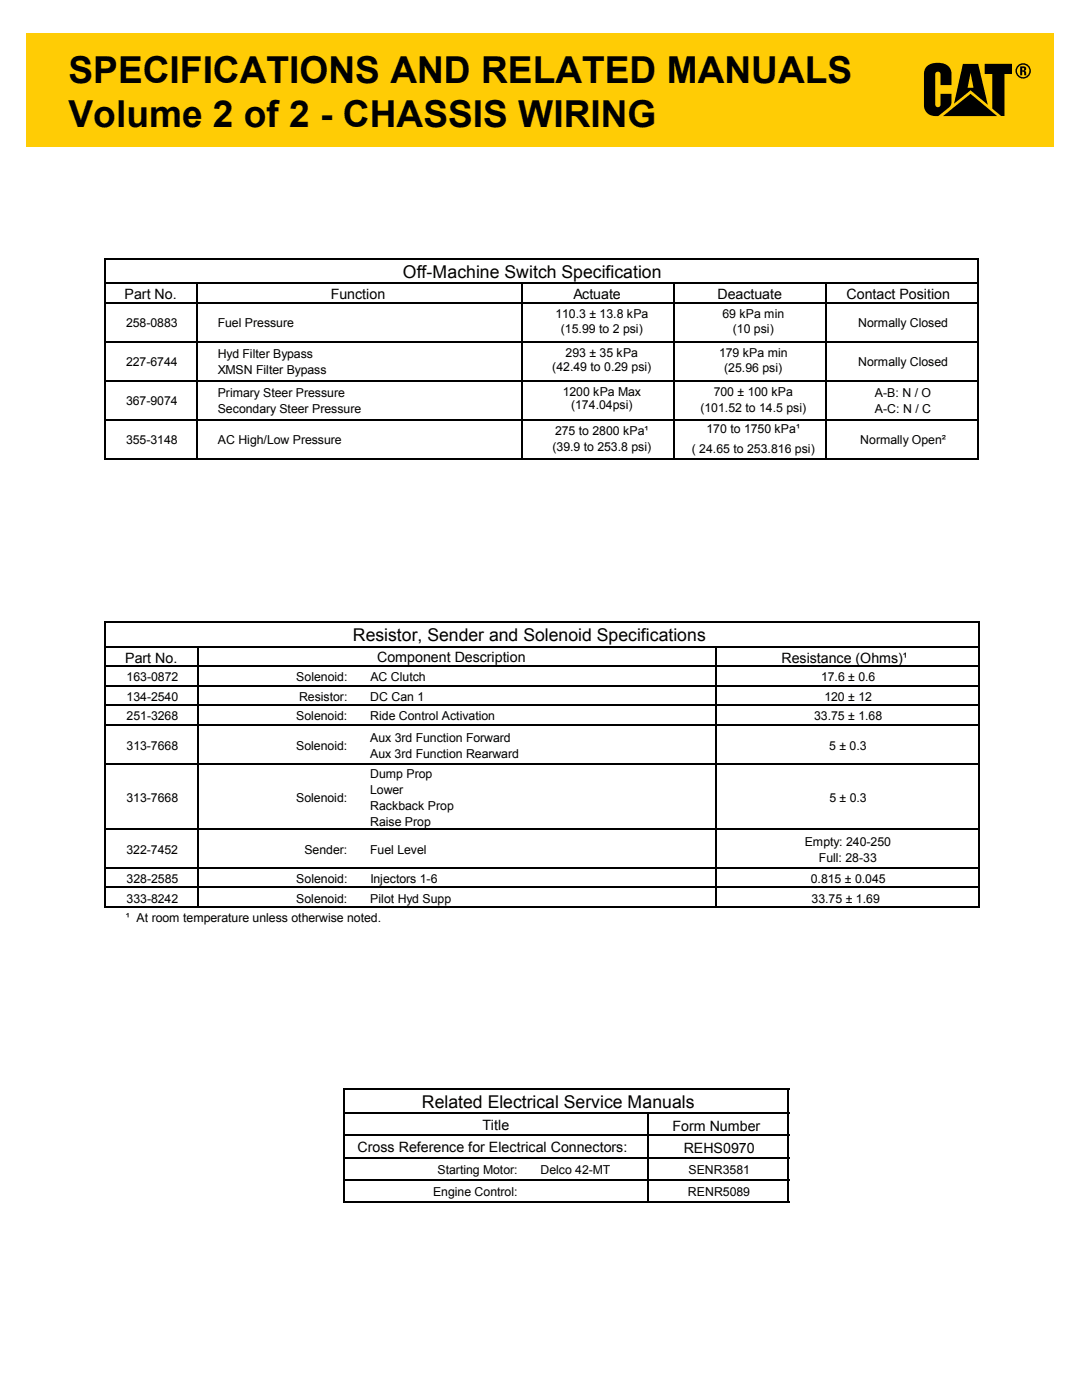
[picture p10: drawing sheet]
<svg xmlns="http://www.w3.org/2000/svg" width="216mm" height="279mm" viewBox="0 0 216 279" stroke-linecap="round" stroke-linejoin="round" font-family="sans-serif">
<defs><g id="words">
<g font-size="7.4">
<text x="13.7" y="16.5">SPECIFICATIONS AND RELATED MANUALS</text>
<text x="13.7" y="25.4">Volume 2 of 2 - CHASSIS WIRING</text>
</g>
<g font-size="3.5">
<text x="80.4" y="55.5">Off-Machine Switch Specification</text>
<text x="70.4" y="128">Resistor, Sender and Solenoid Specifications</text>
<text x="84.2" y="221.2">Related Electrical Service Manuals</text>
</g>
<g font-size="2.8">
<text x="24.9" y="59.7">Part No.</text>
<text x="66" y="59.7">Function</text>
<text x="114.4" y="59.7">Actuate</text>
<text x="143.2" y="59.7">Deactuate</text>
<text x="168.9" y="59.7">Contact Position</text>
<text x="25" y="132.2">Part No.</text>
<text x="75.3" y="132.1">Component Description</text>
<text x="155.9" y="132.2">Resistance (Ohms)¹</text>
<text x="96.3" y="225.5">Title</text>
<text x="134.2" y="225.7">Form Number</text>
<text x="71.4" y="229.9">Cross Reference for Electrical Connectors:</text>
<text x="136.4" y="230.1">REHS0970</text>
</g>
<g font-size="2.5">
<text x="25.1" y="65.2">258-0883</text>
<text x="43.4" y="65.2">Fuel Pressure</text>
<text x="110.8" y="63.5">110.3 ± 13.8 kPa</text>
<text x="144.2" y="63.5">69 kPa min</text>
<text x="171.3" y="65.2">Normally Closed</text>
<text x="43.4" y="71.4">Hyd Filter Bypass</text>
<text x="111.9" y="66.5">(15.99 to 2 psi)</text>
<text x="112.9" y="71.3">293 ± 35 kPa</text>
<text x="143.5" y="71.3">179 kPa min</text>
<text x="146.2" y="66.5">(10 psi)</text>
<text x="25.1" y="73">227-6744</text>
<text x="43.4" y="74.6">XMSN Filter Bypass</text>
<text x="110.2" y="74">(42.49 to 0.29 psi)</text>
<text x="144.5" y="74.3">(25.96 psi)</text>
<text x="171.2" y="73">Normally Closed</text>
<text x="25.2" y="80.8">367-9074</text>
<text x="43.4" y="79.2">Primary Steer Pressure</text>
<text x="43.4" y="82.4">Secondary Steer Pressure</text>
<text x="112.3" y="79">1200 kPa Max</text>
<text x="114" y="81.6">(174.04psi)</text>
<text x="139.7" y="82.3">(101.52 to 14.5 psi)</text>
<text x="142.4" y="79">700 ± 100 kPa</text>
<text x="174.6" y="79.2">A-B: N / O</text>
<text x="174.6" y="82.4">A-C: N / C</text>
<text x="25.2" y="88.6">355-3148</text>
<text x="43.5" y="88.6">AC High/Low Pressure</text>
<text x="110.7" y="86.8">275 to 2800 kPa¹</text>
<text x="141" y="86.4">170 to 1750 kPa¹</text>
<text x="171.7" y="88.6">Normally Open²</text>
<text x="110.3" y="90">(39.9 to 253.8 psi)</text>
<text x="138" y="90.3">( 24.65 to 253.816 psi)</text>
<text x="25.3" y="136">163-0872</text>
<text x="59.1" y="136">Solenoid:</text>
<text x="73.9" y="136">AC Clutch</text>
<text x="163.8" y="136">17.6 ± 0.6</text>
<text x="25.3" y="143.8">251-3268</text>
<text x="25.3" y="139.9">134-2540</text>
<text x="59.1" y="143.8">Solenoid:</text>
<text x="59.7" y="139.9">Resistor:</text>
<text x="73.9" y="143.8">Ride Control Activation</text>
<text x="73.9" y="139.9">DC Can 1</text>
<text x="162.5" y="143.8">33.75 ± 1.68</text>
<text x="164.5" y="139.9">120 ± 12</text>
<text x="25.3" y="149.6">313-7668</text>
<text x="59.1" y="149.6">Solenoid:</text>
<text x="73.9" y="148">Aux 3rd Function Forward</text>
<text x="165.5" y="149.6">5 ± 0.3</text>
<text x="73.9" y="155.2">Dump Prop</text>
<text x="73.9" y="151.2">Aux 3rd Function Rearward</text>
<text x="25.2" y="160">313-7668</text>
<text x="59.1" y="160">Solenoid:</text>
<text x="73.9" y="161.6">Rackback Prop</text>
<text x="73.9" y="158.4">Lower</text>
<text x="165.5" y="160">5 ± 0.3</text>
<text x="73.9" y="164.8">Raise Prop</text>
<text x="25.2" y="170.4">322-7452</text>
<text x="60.7" y="170.4">Sender:</text>
<text x="73.9" y="170.4">Fuel Level</text>
<text x="160.6" y="168.8">Empty: 240-250</text>
<text x="163.4" y="172">Full: 28-33</text>
<text x="25.3" y="176.3">328-2585</text>
<text x="59.1" y="176.3">Solenoid:</text>
<text x="73.9" y="176.3">Injectors 1-6</text>
<text x="161.8" y="176.3">0.815 ± 0.045</text>
<text x="25.1" y="184.1">¹ At room temperature unless otherwise noted.</text>
<text x="25.3" y="180.2">333-8242</text>
<text x="59.1" y="180.2">Solenoid:</text>
<text x="73.9" y="180.2">Pilot Hyd Supp</text>
<text x="161.9" y="180.2">33.75 ± 1.69</text>
<text x="86.4" y="238.7">Engine Control:</text>
<text x="87.3" y="234.3">Starting Motor:</text>
<text x="107.8" y="234.3">Delco 42-MT</text>
<text x="137.3" y="238.7">RENR5089</text>
<text x="137.4" y="234.3">SENR3581</text>
</g>
</g></defs>
<path d="M5.3 6.7h205.1v22.6h-205.1z" fill="#ffcc05"/>
<g fill="#000">
<path d="M184.8 13.4a3.5 3.5 0 0 1 4.6 0 4.4 4.4 0 0 1 .5 3.6h-2.2v-2.2a.54 .54 0 0 0-.6-.5 .54 .54 0 0 0-.5 .5v6a.54 .54 0 0 0 .5 .6 .54 .54 0 0 0 .6-.6v-2.1h2.2l-.1 1.9-.2 .5-2.4 2.1a2.3 2.3 0 0 1-2.8-2.2v-6.2l.2-1zM196.5 12.7h5.4v2.1h-1.5v8.4h-.6l-1.8-1.5v-6.9h-1.5zM188.2 23.2l5.5-4.5 5.3 4.5z"/>
<path d="M193.7 14.5l.5 3h-1.1zM192.1 12.8l-1.7 7.9 3.3-2.7 3.4 2.9-1.9-8.1z"/>
<path d="M204 13.5v.5h.3v-.4zM203.6 13.3h.7a.46 .46 0 0 1 .5 .4 .46 .46 0 0 1-.4 .5l.3 .1 .1 .7h-.4v-.1a.39 .39 0 0 0-.4-.6v.7h-.4zM202.9 14.2a1.25 1.25 0 0 0 2.5 0 1.25 1.25 0 0 0-2.5 0zM202.6 14.2a1.55 1.55 0 0 1 3.1 0 1.55 1.55 0 0 1-3.1 0z"/>
</g>
<g fill="none" stroke="#000" stroke-width=".34">
<path d="M20.8 56.5h174.3M20.9 51.5v4.8M20.9 56.7v35M21.1 51.6h174.3M39.4 56.7v3.5M104.2 56.7v3.5M134.6 56.7v3.5M164.9 56.7v3.5M195.2 51.8v39.9M21.1 60.4h174.3M21.1 68.2h174.3M21.1 76h174.3"/>
<path d="M39.4 60.6v31.1M104.2 60.6v31.1M134.6 60.6v31.1M164.9 60.6v31.1M21.1 83.8h174.3M21.1 91.6h174.3M21 124v57.2M21.2 124.2h174.3M21.2 129h174.3M21.2 132.9h174.3M21.2 136.8h174.3M39.5 129.2v52"/>
<path d="M142.9 129.2v52M195.3 124.3v56.9M21.2 140.7h174.3M21.2 144.6h174.3M21.2 152.4h174.3M21.2 165.4h174.3M21.2 173.2h174.3M21.2 177.1h174.3M21.2 181h174.3M68.7 217.2v13.6M68.9 217.3h88.6M157.3 217.5v17.7"/>
<path d="M68.5 231h60.7M68.7 231.2v8.8M68.9 222.2h88.6M68.9 226.6h88.6M68.9 235.4h88.6M68.9 239.8h88.6M129.4 222.4v12.8M129.4 235.4v4.6M129.5 231h28M157.3 235.4v4.6"/>
</g>
<use href="#words"/>
</svg>
